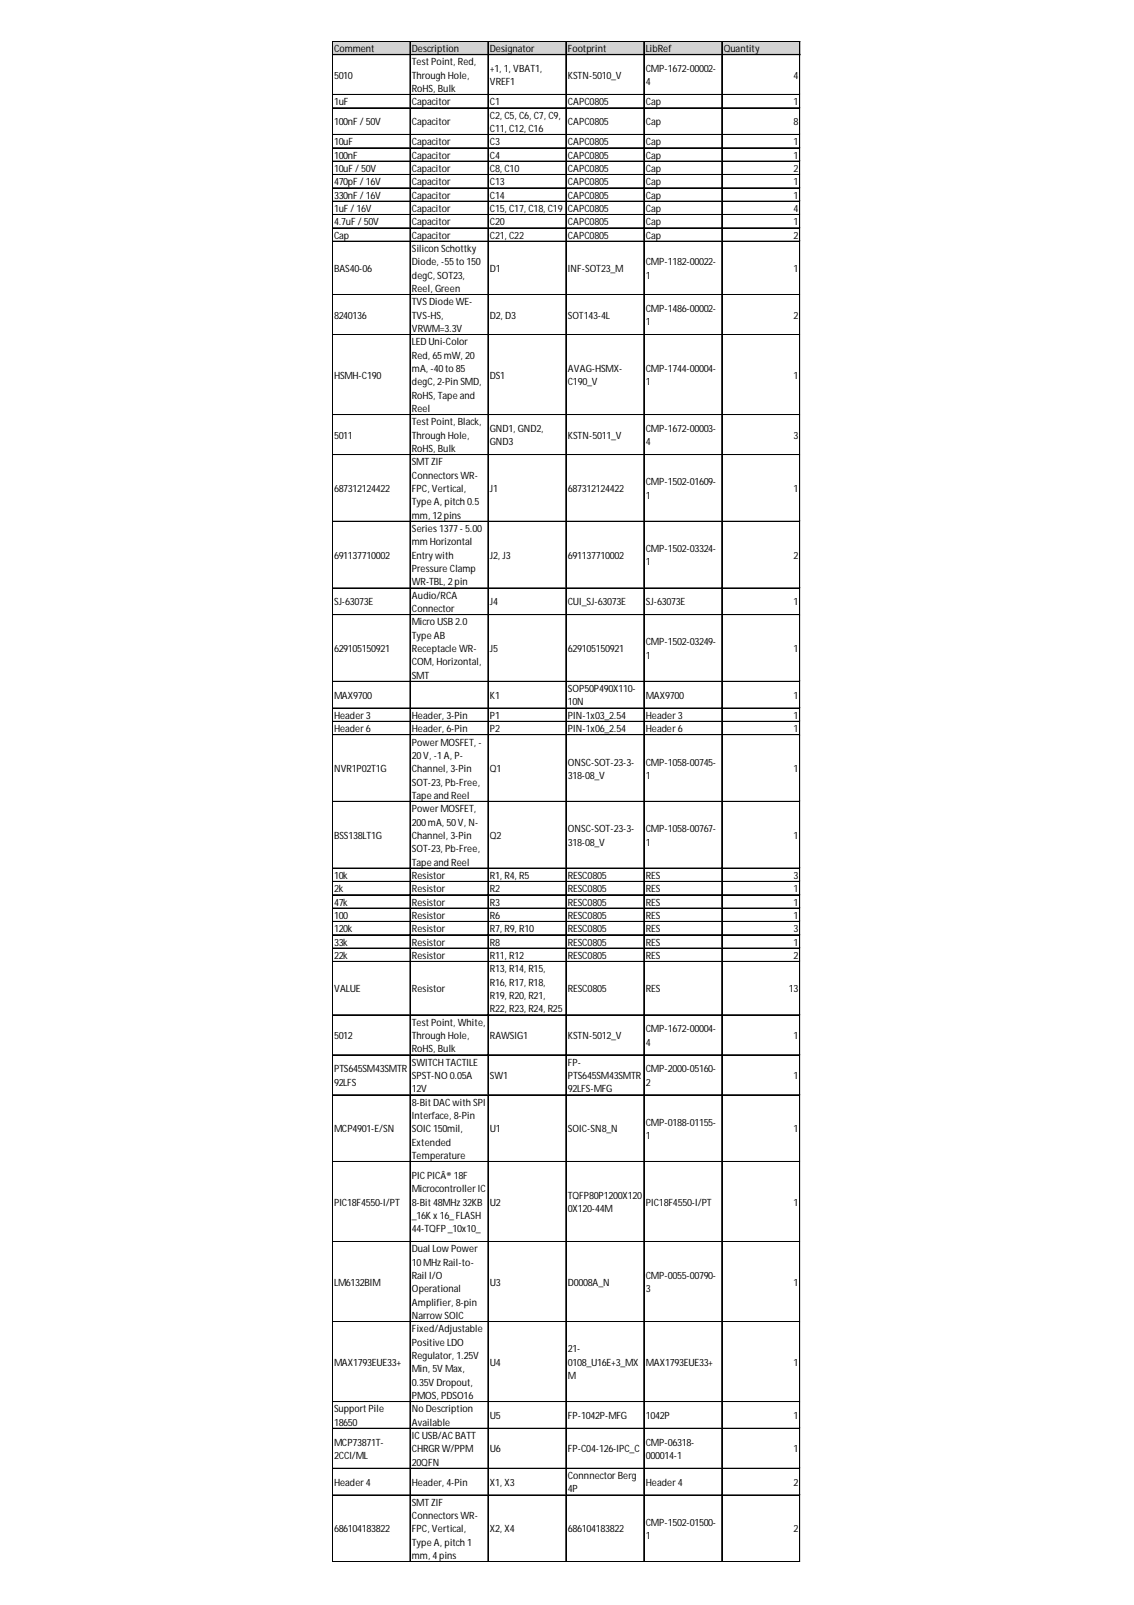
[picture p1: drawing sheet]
<svg xmlns="http://www.w3.org/2000/svg" width="210mm" height="297mm" viewBox="0 0 210 297" stroke-linecap="round" stroke-linejoin="round" font-family="sans-serif">
<defs><g id="words">
<g font-size="1.9">
<text x="61.8" y="9.6">Comment</text>
<text x="76.3" y="9.6">Description</text>
<text x="90.7" y="9.6">Designator</text>
<text x="105.1" y="9.6">Footprint</text>
<text x="119.5" y="9.6">LibRef</text>
<text x="134" y="9.6">Quantity</text>
<text x="61.8" y="14.5">5010</text>
<text x="76.3" y="12.1">Test Point, Red,</text>
<text x="76.3" y="14.5">Through Hole,</text>
<text x="76.3" y="17">RoHS, Bulk</text>
<text x="90.7" y="13.3">+1, 1, VBAT1,</text>
<text x="90.7" y="15.8">VREF1</text>
<text x="105.1" y="14.5">KSTN-5010_V</text>
<text x="119.5" y="13.3">CMP-1672-00002-</text>
<text x="119.5" y="15.8">4</text>
<text x="146.9" y="14.5">4</text>
<text x="61.8" y="19.5">1uF</text>
<text x="61.8" y="23.2">100nF / 50V</text>
<text x="76.3" y="19.5">Capacitor</text>
<text x="76.3" y="23.2">Capacitor</text>
<text x="90.7" y="19.5">C1</text>
<text x="90.7" y="22">C2, C5, C6, C7, C9,</text>
<text x="105.1" y="19.5">CAPC0805</text>
<text x="105.1" y="23.2">CAPC0805</text>
<text x="119.5" y="19.5">Cap</text>
<text x="119.5" y="23.2">Cap</text>
<text x="146.9" y="19.5">1</text>
<text x="146.9" y="23.2">8</text>
<text x="61.8" y="26.9">10uF</text>
<text x="61.8" y="29.4">100nF</text>
<text x="76.3" y="26.9">Capacitor</text>
<text x="76.3" y="29.4">Capacitor</text>
<text x="90.7" y="24.4">C11, C12, C16</text>
<text x="90.7" y="26.9">C3</text>
<text x="90.7" y="29.4">C4</text>
<text x="105.1" y="26.9">CAPC0805</text>
<text x="105.1" y="29.4">CAPC0805</text>
<text x="119.5" y="26.9">Cap</text>
<text x="119.5" y="29.4">Cap</text>
<text x="146.9" y="26.9">1</text>
<text x="146.9" y="29.4">1</text>
<text x="61.8" y="31.8">10uF / 50V</text>
<text x="61.8" y="34.3">470pF / 16V</text>
<text x="76.3" y="31.8">Capacitor</text>
<text x="76.3" y="34.3">Capacitor</text>
<text x="90.7" y="31.8">C8, C10</text>
<text x="90.7" y="34.3">C13</text>
<text x="105.1" y="31.8">CAPC0805</text>
<text x="105.1" y="34.3">CAPC0805</text>
<text x="119.5" y="31.8">Cap</text>
<text x="119.5" y="34.3">Cap</text>
<text x="146.9" y="31.8">2</text>
<text x="146.9" y="34.3">1</text>
<text x="61.8" y="36.8">330nF / 16V</text>
<text x="61.8" y="39.2">1uF / 16V</text>
<text x="61.8" y="41.7">4.7uF / 50V</text>
<text x="76.3" y="36.8">Capacitor</text>
<text x="76.3" y="39.2">Capacitor</text>
<text x="76.3" y="41.7">Capacitor</text>
<text x="90.7" y="36.8">C14</text>
<text x="90.7" y="39.2">C15, C17, C18, C19</text>
<text x="90.7" y="41.7">C20</text>
<text x="105.1" y="36.8">CAPC0805</text>
<text x="105.1" y="39.2">CAPC0805</text>
<text x="105.1" y="41.7">CAPC0805</text>
<text x="119.5" y="36.8">Cap</text>
<text x="119.5" y="39.2">Cap</text>
<text x="119.5" y="41.7">Cap</text>
<text x="146.9" y="36.8">1</text>
<text x="146.9" y="39.2">4</text>
<text x="146.9" y="41.7">1</text>
<text x="61.8" y="44.2">Cap</text>
<text x="76.3" y="44.2">Capacitor</text>
<text x="76.3" y="46.6">Silicon Schottky</text>
<text x="90.7" y="44.2">C21, C22</text>
<text x="105.1" y="44.2">CAPC0805</text>
<text x="119.5" y="44.2">Cap</text>
<text x="146.9" y="44.2">2</text>
<text x="61.8" y="50.3">BAS40-06</text>
<text x="76.3" y="49.1">Diode, -55to 150</text>
<text x="76.3" y="51.6">degC, SOT23,</text>
<text x="90.7" y="50.3">D1</text>
<text x="105.1" y="50.3">INF-SOT23_M</text>
<text x="119.5" y="49.1">CMP-1182-00022-</text>
<text x="119.5" y="51.6">1</text>
<text x="146.9" y="50.3">1</text>
<text x="61.8" y="59">8240136</text>
<text x="76.3" y="54">Reel, Green</text>
<text x="76.3" y="56.5">TVS Diode WE-</text>
<text x="76.3" y="59">TVS-HS,</text>
<text x="90.7" y="59">D2, D3</text>
<text x="105.1" y="59">SOT143-4L</text>
<text x="119.5" y="57.7">CMP-1486-00002-</text>
<text x="146.9" y="59">2</text>
<text x="76.3" y="61.4">VRWM=3.3V</text>
<text x="76.3" y="63.9">LED Uni-Color</text>
<text x="119.5" y="60.2">1</text>
<text x="61.8" y="70.1">HSMH-C190</text>
<text x="76.3" y="66.4">Red, 65mW, 20</text>
<text x="76.3" y="68.9">mA, -40to 85</text>
<text x="76.3" y="71.3">degC, 2-Pin SMD,</text>
<text x="90.7" y="70.1">DS1</text>
<text x="105.1" y="68.9">AVAG-HSMX-</text>
<text x="105.1" y="71.3">C190_V</text>
<text x="119.5" y="68.9">CMP-1744-00004-</text>
<text x="119.5" y="71.3">1</text>
<text x="146.9" y="70.1">1</text>
<text x="76.3" y="73.8">RoHS, Tape and</text>
<text x="76.3" y="76.3">Reel</text>
<text x="61.8" y="81.2">5011</text>
<text x="76.3" y="78.7">Test Point, Black,</text>
<text x="76.3" y="81.2">Through Hole,</text>
<text x="76.3" y="83.7">RoHS, Bulk</text>
<text x="90.7" y="80">GND1, GND2,</text>
<text x="90.7" y="82.4">GND3</text>
<text x="105.1" y="81.2">KSTN-5011_V</text>
<text x="119.5" y="80">CMP-1672-00003-</text>
<text x="119.5" y="82.4">4</text>
<text x="146.9" y="81.2">3</text>
<text x="76.3" y="86.1">SMT ZIF</text>
<text x="76.3" y="88.6">Connectors WR-</text>
<text x="119.5" y="89.8">CMP-1502-01609-</text>
<text x="61.8" y="91.1">687312124422</text>
<text x="76.3" y="91.1">FPC, Vertical,</text>
<text x="76.3" y="93.5">Type A, pitch 0.5</text>
<text x="90.7" y="91.1">J1</text>
<text x="105.1" y="91.1">687312124422</text>
<text x="119.5" y="92.3">1</text>
<text x="146.9" y="91.1">1</text>
<text x="76.3" y="96">mm, 12pins</text>
<text x="76.3" y="98.5">Series 1377- 5.00</text>
<text x="76.3" y="100.9">mm Horizontal</text>
<text x="61.8" y="103.4">691137710002</text>
<text x="76.3" y="103.4">Entry with</text>
<text x="76.3" y="105.9">Pressure Clamp</text>
<text x="90.7" y="103.4">J2, J3</text>
<text x="105.1" y="103.4">691137710002</text>
<text x="119.5" y="102.2">CMP-1502-03324-</text>
<text x="119.5" y="104.6">1</text>
<text x="146.9" y="103.4">2</text>
<text x="61.8" y="112.1">SJ-63073E</text>
<text x="76.3" y="108.3">WR-TBL, 2pin</text>
<text x="76.3" y="110.8">Audio/RCA</text>
<text x="76.3" y="113.3">Connector</text>
<text x="90.7" y="112.1">J4</text>
<text x="105.1" y="112.1">CUI_SJ-63073E</text>
<text x="119.5" y="112.1">SJ-63073E</text>
<text x="146.9" y="112.1">1</text>
<text x="76.3" y="115.8">Micro USB 2.0</text>
<text x="76.3" y="118.2">Type AB</text>
<text x="119.5" y="119.5">CMP-1502-03249-</text>
<text x="61.8" y="120.7">629105150921</text>
<text x="76.3" y="120.7">Receptacle WR-</text>
<text x="76.3" y="123.2">COM, Horizontal,</text>
<text x="76.3" y="125.6">SMT</text>
<text x="90.7" y="120.7">J5</text>
<text x="105.1" y="120.7">629105150921</text>
<text x="119.5" y="121.9">1</text>
<text x="146.9" y="120.7">1</text>
<text x="61.8" y="129.3">MAX9700</text>
<text x="90.7" y="129.3">K1</text>
<text x="105.1" y="128.1">SOP50P490X110-</text>
<text x="105.1" y="130.6">10N</text>
<text x="119.5" y="129.3">MAX9700</text>
<text x="146.9" y="129.3">1</text>
<text x="61.8" y="133">Header 3</text>
<text x="61.8" y="135.5">Header 6</text>
<text x="76.3" y="133">Header, 3-Pin</text>
<text x="76.3" y="135.5">Header, 6-Pin</text>
<text x="76.3" y="138">Power MOSFET, -</text>
<text x="90.7" y="133">P1</text>
<text x="90.7" y="135.5">P2</text>
<text x="105.1" y="133">PIN-1x03_2.54</text>
<text x="105.1" y="135.5">PIN-1x06_2.54</text>
<text x="119.5" y="133">Header 3</text>
<text x="119.5" y="135.5">Header 6</text>
<text x="146.9" y="133">1</text>
<text x="146.9" y="135.5">1</text>
<text x="61.8" y="142.9">NVR1P02T1G</text>
<text x="76.3" y="140.4">20V, -1A, P-</text>
<text x="76.3" y="142.9">Channel, 3-Pin</text>
<text x="90.7" y="142.9">Q1</text>
<text x="105.1" y="141.7">ONSC-SOT-23-3-</text>
<text x="119.5" y="141.7">CMP-1058-00745-</text>
<text x="146.9" y="142.9">1</text>
<text x="76.3" y="145.4">SOT-23, Pb-Free,</text>
<text x="76.3" y="147.8">Tape and Reel</text>
<text x="105.1" y="144.1">318-08_V</text>
<text x="119.5" y="144.1">1</text>
<text x="61.8" y="155.3">BSS138LT1G</text>
<text x="76.3" y="150.3">Power MOSFET,</text>
<text x="76.3" y="152.8">200mA, 50V, N-</text>
<text x="76.3" y="155.3">Channel, 3-Pin</text>
<text x="90.7" y="155.3">Q2</text>
<text x="105.1" y="154">ONSC-SOT-23-3-</text>
<text x="119.5" y="154">CMP-1058-00767-</text>
<text x="146.9" y="155.3">1</text>
<text x="76.3" y="157.7">SOT-23, Pb-Free,</text>
<text x="76.3" y="160.2">Tape and Reel</text>
<text x="105.1" y="156.5">318-08_V</text>
<text x="119.5" y="156.5">1</text>
<text x="61.8" y="162.7">10k</text>
<text x="61.8" y="165.1">2k</text>
<text x="61.8" y="167.6">47k</text>
<text x="76.3" y="162.7">Resistor</text>
<text x="76.3" y="165.1">Resistor</text>
<text x="76.3" y="167.6">Resistor</text>
<text x="90.7" y="162.7">R1, R4, R5</text>
<text x="90.7" y="165.1">R2</text>
<text x="90.7" y="167.6">R3</text>
<text x="105.1" y="162.7">RESC0805</text>
<text x="105.1" y="165.1">RESC0805</text>
<text x="105.1" y="167.6">RESC0805</text>
<text x="119.5" y="162.7">RES</text>
<text x="119.5" y="165.1">RES</text>
<text x="119.5" y="167.6">RES</text>
<text x="146.9" y="162.7">3</text>
<text x="146.9" y="165.1">1</text>
<text x="146.9" y="167.6">1</text>
<text x="61.8" y="170.1">100</text>
<text x="61.8" y="172.5">120k</text>
<text x="76.3" y="170.1">Resistor</text>
<text x="76.3" y="172.5">Resistor</text>
<text x="90.7" y="170.1">R6</text>
<text x="90.7" y="172.5">R7, R9, R10</text>
<text x="105.1" y="170.1">RESC0805</text>
<text x="105.1" y="172.5">RESC0805</text>
<text x="119.5" y="170.1">RES</text>
<text x="119.5" y="172.5">RES</text>
<text x="146.9" y="170.1">1</text>
<text x="146.9" y="172.5">3</text>
<text x="61.8" y="175">33k</text>
<text x="61.8" y="177.5">22k</text>
<text x="76.3" y="175">Resistor</text>
<text x="76.3" y="177.5">Resistor</text>
<text x="90.7" y="175">R8</text>
<text x="90.7" y="177.5">R11, R12</text>
<text x="90.7" y="179.9">R13, R14, R15,</text>
<text x="105.1" y="175">RESC0805</text>
<text x="105.1" y="177.5">RESC0805</text>
<text x="119.5" y="175">RES</text>
<text x="119.5" y="177.5">RES</text>
<text x="146.9" y="175">1</text>
<text x="146.9" y="177.5">2</text>
<text x="61.8" y="183.6">VALUE</text>
<text x="76.3" y="183.6">Resistor</text>
<text x="90.7" y="182.4">R16, R17, R18,</text>
<text x="90.7" y="184.9">R19, R20, R21,</text>
<text x="105.1" y="183.6">RESC0805</text>
<text x="119.5" y="183.6">RES</text>
<text x="146" y="183.6">13</text>
<text x="76.3" y="189.8">Test Point, White,</text>
<text x="90.7" y="187.3">R22, R23, R24, R25</text>
<text x="119.5" y="191">CMP-1672-00004-</text>
<text x="61.8" y="192.3">5012</text>
<text x="76.3" y="192.3">Through Hole,</text>
<text x="76.3" y="194.7">RoHS, Bulk</text>
<text x="76.3" y="197.2">SWITCH TACTILE</text>
<text x="90.7" y="192.3">RAWSIG1</text>
<text x="105.1" y="192.3">KSTN-5012_V</text>
<text x="105.1" y="197.2">FP-</text>
<text x="119.5" y="193.5">4</text>
<text x="146.9" y="192.3">1</text>
<text x="61.8" y="198.4">PTS645SM43SMTR</text>
<text x="61.8" y="200.9">92LFS</text>
<text x="76.3" y="199.7">SPST-NO 0.05A</text>
<text x="76.3" y="202.2">12V</text>
<text x="90.7" y="199.7">SW1</text>
<text x="105.1" y="199.7">PTS645SM43SMTR</text>
<text x="105.1" y="202.2">92LFS-MFG</text>
<text x="119.5" y="198.4">CMP-2000-05160-</text>
<text x="119.5" y="200.9">2</text>
<text x="146.9" y="199.7">1</text>
<text x="61.8" y="209.6">MCP4901-E/SN</text>
<text x="76.3" y="204.6">8-Bit DAC with SPI</text>
<text x="76.3" y="207.1">Interface, 8-Pin</text>
<text x="76.3" y="209.6">SOIC 150mil,</text>
<text x="90.7" y="209.6">U1</text>
<text x="105.1" y="209.6">SOIC-SN8_N</text>
<text x="119.5" y="208.3">CMP-0188-01155-</text>
<text x="146.9" y="209.6">1</text>
<text x="76.3" y="212">Extended</text>
<text x="76.3" y="214.5">Temperature</text>
<text x="119.5" y="210.8">1</text>
<text x="76.3" y="218.2">PIC PICÂ® 18F</text>
<text x="76.3" y="220.7">Microcontroller IC</text>
<text x="105.1" y="221.9">TQFP80P1200X120</text>
<text x="61.8" y="223.1">PIC18F4550-I/PT</text>
<text x="76.3" y="223.1">8-Bit 48MHz 32KB</text>
<text x="76.3" y="225.6">_16K x 16_FLASH</text>
<text x="90.7" y="223.1">U2</text>
<text x="105.1" y="224.4">0X120-44M</text>
<text x="119.5" y="223.1">PIC18F4550-I/PT</text>
<text x="146.9" y="223.1">1</text>
<text x="76.3" y="228.1">44-TQFP _10x10_</text>
<text x="76.3" y="231.8">Dual Low Power</text>
<text x="61.8" y="237.9">LM6132BIM</text>
<text x="76.3" y="234.2">10MHz Rail-to-</text>
<text x="76.3" y="236.7">Rail I/O</text>
<text x="76.3" y="239.2">Operational</text>
<text x="90.7" y="237.9">U3</text>
<text x="105.1" y="237.9">D0008A_N</text>
<text x="119.5" y="236.7">CMP-0055-00790-</text>
<text x="119.5" y="239.2">3</text>
<text x="146.9" y="237.9">1</text>
<text x="76.3" y="241.6">Amplifier, 8-pin</text>
<text x="76.3" y="244.1">Narrow SOIC</text>
<text x="76.3" y="246.6">Fixed/Adjustable</text>
<text x="76.3" y="249.1">Positive LDO</text>
<text x="76.3" y="251.5">Regulator, 1.25V</text>
<text x="105.1" y="250.3">21-</text>
<text x="61.8" y="252.8">MAX1793EUE33+</text>
<text x="76.3" y="254">Min, 5V Max,</text>
<text x="76.3" y="256.5">0.35V Dropout,</text>
<text x="90.7" y="252.8">U4</text>
<text x="105.1" y="252.8">0108_U16E+3_MX</text>
<text x="105.1" y="255.2">M</text>
<text x="119.5" y="252.8">MAX1793EUE33+</text>
<text x="146.9" y="252.8">1</text>
<text x="61.8" y="261.4">Support Pile</text>
<text x="61.8" y="263.9">18650</text>
<text x="76.3" y="258.9">PMOS, PDSO16</text>
<text x="76.3" y="261.4">No Description</text>
<text x="76.3" y="263.9">Available</text>
<text x="90.7" y="262.6">U5</text>
<text x="105.1" y="262.6">FP-1042P-MFG</text>
<text x="119.5" y="262.6">1042P</text>
<text x="146.9" y="262.6">1</text>
<text x="61.8" y="267.6">MCP73871T-</text>
<text x="76.3" y="266.3">IC USB/AC BATT</text>
<text x="76.3" y="268.8">CHRGR W/PPM</text>
<text x="90.7" y="268.8">U6</text>
<text x="105.1" y="268.8">FP-C04-126-IPC_C</text>
<text x="119.5" y="267.6">CMP-06318-</text>
<text x="146.9" y="268.8">1</text>
<text x="61.8" y="270">2CCI/ML</text>
<text x="61.8" y="275">Header 4</text>
<text x="76.3" y="271.3">20QFN</text>
<text x="76.3" y="275">Header, 4-Pin</text>
<text x="90.7" y="275">X1, X3</text>
<text x="105.1" y="273.7">Connnector Berg</text>
<text x="119.5" y="270">000014-1</text>
<text x="119.5" y="275">Header 4</text>
<text x="146.9" y="275">2</text>
<text x="76.3" y="278.7">SMT ZIF</text>
<text x="76.3" y="281.1">Connectors WR-</text>
<text x="105.1" y="276.2">4P</text>
<text x="61.8" y="283.6">686104183822</text>
<text x="76.3" y="283.6">FPC, Vertical,</text>
<text x="76.3" y="286.1">Type A, pitch 1</text>
<text x="90.7" y="283.6">X2, X4</text>
<text x="105.1" y="283.6">686104183822</text>
<text x="119.5" y="282.4">CMP-1502-01500-</text>
<text x="119.5" y="284.8">1</text>
<text x="146.9" y="283.6">2</text>
<text x="76.3" y="288.5">mm, 4pins</text>
</g>
</g></defs>
<path d="M61.5 7.7h86.7v2.5h-86.7z" fill="#d3d3d3"/>
<g fill="none" stroke="#000" stroke-width=".19">
<path d="M61.5 7.6v281.5M61.6 7.6h86.5M61.6 7.7h86.5M61.6 10.1h86.5M61.6 17.5h86.5M61.6 19.9h86.5M75.9 7.7v281.4M90.3 7.7v281.4M90.4 7.7v281.4M104.7 7.7v281.4M104.8 7.7v281.4M119.2 7.7v281.4"/>
<path d="M133.6 7.7v281.4M148 7.7v281.4M148.1 7.7v281.4M61.6 20h86.5M61.6 24.9h86.5M61.6 27.3h86.5M61.6 27.4h86.5M61.6 29.8h86.5M61.6 29.9h86.5M61.6 32.3h86.5M61.6 34.8h86.5M61.6 37.2h86.5"/>
<path d="M61.6 37.3h86.5M61.6 39.7h86.5M61.6 39.8h86.5M61.6 42.2h86.5M61.6 44.6h86.5M61.6 44.7h86.5M61.6 54.5h86.5M61.6 54.6h86.5M61.6 61.9h86.5M61.6 62h86.5M61.6 76.7h86.5M61.6 76.8h86.5"/>
<path d="M61.6 84.1h86.5M61.6 84.2h86.5M61.6 96.5h86.5M61.6 108.8h86.5M61.6 108.9h86.5M61.6 113.7h86.5M61.6 113.8h86.5M61.6 126.1h86.5M61.6 131h86.5M61.6 131.1h86.5M61.6 133.5h86.5M61.6 133.6h86.5"/>
<path d="M61.6 136h86.5M61.6 148.3h86.5M61.6 148.4h86.5M61.6 160.6h86.5M61.6 160.7h86.5M61.6 163.1h86.5M61.6 163.2h86.5M61.6 165.6h86.5M61.6 168.1h86.5M61.6 170.5h86.5M61.6 170.6h86.5M61.6 173h86.5"/>
<path d="M61.6 173.1h86.5M61.6 175.5h86.5M61.6 177.9h86.5M61.6 178h86.5M61.6 187.8h86.5M61.6 187.9h86.5M61.6 195.2h86.5M61.6 195.3h86.5M61.6 202.6h86.5M61.6 202.7h86.5M61.6 215h86.5M61.6 229.8h86.5"/>
<path d="M61.6 244.6h86.5M61.6 259.4h86.5M61.6 264.3h86.5M61.6 264.4h86.5M61.6 271.7h86.5M61.6 271.8h86.5M61.6 276.7h86.5M61.6 289h86.5"/>
</g>
<path d="M148.1 17.5h.1" fill="none" stroke="#d4d4d4" stroke-width=".19"/>
<path d="M148.1 17.5l.1 .1z" fill="#d4d4d4"/>
<path d="M148.1 19.9h.1" fill="none" stroke="#d4d4d4" stroke-width=".19"/>
<path d="M148.1 19.9l.1 .2z" fill="#d4d4d4"/>
<path d="M148.1 24.9h.1" fill="none" stroke="#d4d4d4" stroke-width=".19"/>
<path d="M148.1 24.9l.1 .1z" fill="#d4d4d4"/>
<path d="M148.1 27.3h.1" fill="none" stroke="#d4d4d4" stroke-width=".19"/>
<path d="M148.1 27.3l.1 .2z" fill="#d4d4d4"/>
<path d="M148.1 29.8h.1" fill="none" stroke="#d4d4d4" stroke-width=".19"/>
<path d="M148.1 29.8l.1 .1z" fill="#d4d4d4"/>
<path d="M148.1 32.3h.1" fill="none" stroke="#d4d4d4" stroke-width=".19"/>
<path d="M148.1 32.3l.1 .1z" fill="#d4d4d4"/>
<path d="M148.1 34.8h.1" fill="none" stroke="#d4d4d4" stroke-width=".19"/>
<path d="M148.1 34.8l.1 .1z" fill="#d4d4d4"/>
<path d="M148.1 37.2h.1" fill="none" stroke="#d4d4d4" stroke-width=".19"/>
<path d="M148.1 37.2l.1 .1z" fill="#d4d4d4"/>
<path d="M148.1 39.7h.1" fill="none" stroke="#d4d4d4" stroke-width=".19"/>
<path d="M148.1 39.7l.1 .1z" fill="#d4d4d4"/>
<path d="M148.1 42.2h.1" fill="none" stroke="#d4d4d4" stroke-width=".19"/>
<path d="M148.1 42.2l.1 .1z" fill="#d4d4d4"/>
<path d="M148.1 44.6h.1" fill="none" stroke="#d4d4d4" stroke-width=".19"/>
<path d="M148.1 44.6l.1 .2z" fill="#d4d4d4"/>
<path d="M148.1 54.5h.1" fill="none" stroke="#d4d4d4" stroke-width=".19"/>
<path d="M148.1 54.5l.1 .1z" fill="#d4d4d4"/>
<path d="M148.1 61.9h.1" fill="none" stroke="#d4d4d4" stroke-width=".19"/>
<path d="M148.1 61.9l.1 .1z" fill="#d4d4d4"/>
<path d="M148.1 76.7h.1" fill="none" stroke="#d4d4d4" stroke-width=".19"/>
<path d="M148.1 76.7l.1 .1z" fill="#d4d4d4"/>
<path d="M148.1 84.1h.1" fill="none" stroke="#d4d4d4" stroke-width=".19"/>
<path d="M148.1 84.1l.1 .1z" fill="#d4d4d4"/>
<path d="M148.1 96.5h.1" fill="none" stroke="#d4d4d4" stroke-width=".19"/>
<path d="M148.1 96.5l.1 .1z" fill="#d4d4d4"/>
<path d="M148.1 108.8h.1" fill="none" stroke="#d4d4d4" stroke-width=".19"/>
<path d="M148.1 108.8l.1 .1z" fill="#d4d4d4"/>
<path d="M148.1 113.7h.1" fill="none" stroke="#d4d4d4" stroke-width=".19"/>
<path d="M148.1 113.7l.1 .2z" fill="#d4d4d4"/>
<path d="M148.1 126.1h.1" fill="none" stroke="#d4d4d4" stroke-width=".19"/>
<path d="M148.1 126.1l.1 .1z" fill="#d4d4d4"/>
<path d="M148.1 131h.1" fill="none" stroke="#d4d4d4" stroke-width=".19"/>
<path d="M148.1 131l.1 .1z" fill="#d4d4d4"/>
<path d="M148.1 133.5h.1" fill="none" stroke="#d4d4d4" stroke-width=".19"/>
<path d="M148.1 133.5l.1 .1z" fill="#d4d4d4"/>
<path d="M148.1 136h.1" fill="none" stroke="#d4d4d4" stroke-width=".19"/>
<path d="M148.1 136l.1 .1z" fill="#d4d4d4"/>
<path d="M148.1 148.3h.1" fill="none" stroke="#d4d4d4" stroke-width=".19"/>
<path d="M148.1 148.3l.1 .1z" fill="#d4d4d4"/>
<path d="M148.1 160.6h.1" fill="none" stroke="#d4d4d4" stroke-width=".19"/>
<path d="M148.1 160.6l.1 .2z" fill="#d4d4d4"/>
<path d="M148.1 163.1h.1" fill="none" stroke="#d4d4d4" stroke-width=".19"/>
<path d="M148.1 163.1l.1 .1z" fill="#d4d4d4"/>
<path d="M148.1 165.6h.1" fill="none" stroke="#d4d4d4" stroke-width=".19"/>
<path d="M148.1 165.6l.1 .1z" fill="#d4d4d4"/>
<path d="M148.1 168.1h.1" fill="none" stroke="#d4d4d4" stroke-width=".19"/>
<path d="M148.1 168.1l.1 .1z" fill="#d4d4d4"/>
<path d="M148.1 170.5h.1" fill="none" stroke="#d4d4d4" stroke-width=".19"/>
<path d="M148.1 170.5l.1 .1z" fill="#d4d4d4"/>
<path d="M148.1 173h.1" fill="none" stroke="#d4d4d4" stroke-width=".19"/>
<path d="M148.1 173l.1 .1z" fill="#d4d4d4"/>
<path d="M148.1 175.5h.1" fill="none" stroke="#d4d4d4" stroke-width=".19"/>
<path d="M148.1 175.5l.1 .1z" fill="#d4d4d4"/>
<path d="M148.1 177.9h.1" fill="none" stroke="#d4d4d4" stroke-width=".19"/>
<path d="M148.1 177.9l.1 .1z" fill="#d4d4d4"/>
<path d="M148.1 187.8h.1" fill="none" stroke="#d4d4d4" stroke-width=".19"/>
<path d="M148.1 187.8l.1 .1z" fill="#d4d4d4"/>
<path d="M148.1 195.2h.1" fill="none" stroke="#d4d4d4" stroke-width=".19"/>
<path d="M148.1 195.2l.1 .1z" fill="#d4d4d4"/>
<path d="M148.1 202.6h.1" fill="none" stroke="#d4d4d4" stroke-width=".19"/>
<path d="M148.1 202.6l.1 .1z" fill="#d4d4d4"/>
<path d="M148.1 215h.1" fill="none" stroke="#d4d4d4" stroke-width=".19"/>
<path d="M148.1 215l.1 .1z" fill="#d4d4d4"/>
<path d="M148.1 229.8h.1" fill="none" stroke="#d4d4d4" stroke-width=".19"/>
<path d="M148.1 229.8l.1 .1z" fill="#d4d4d4"/>
<path d="M148.1 244.6h.1" fill="none" stroke="#d4d4d4" stroke-width=".19"/>
<path d="M148.1 244.6l.1 .1z" fill="#d4d4d4"/>
<path d="M148.1 259.4h.1" fill="none" stroke="#d4d4d4" stroke-width=".19"/>
<path d="M148.1 259.4l.1 .1z" fill="#d4d4d4"/>
<path d="M148.1 264.3h.1" fill="none" stroke="#d4d4d4" stroke-width=".19"/>
<path d="M148.1 264.3l.1 .1z" fill="#d4d4d4"/>
<path d="M148.1 271.7h.1" fill="none" stroke="#d4d4d4" stroke-width=".19"/>
<path d="M148.1 271.7l.1 .2z" fill="#d4d4d4"/>
<path d="M148.1 276.7h.1" fill="none" stroke="#d4d4d4" stroke-width=".19"/>
<path d="M148.1 276.7l.1 .1z" fill="#d4d4d4"/>
<path d="M148.1 289h.1" fill="none" stroke="#d4d4d4" stroke-width=".19"/>
<use href="#words"/>
</svg>
